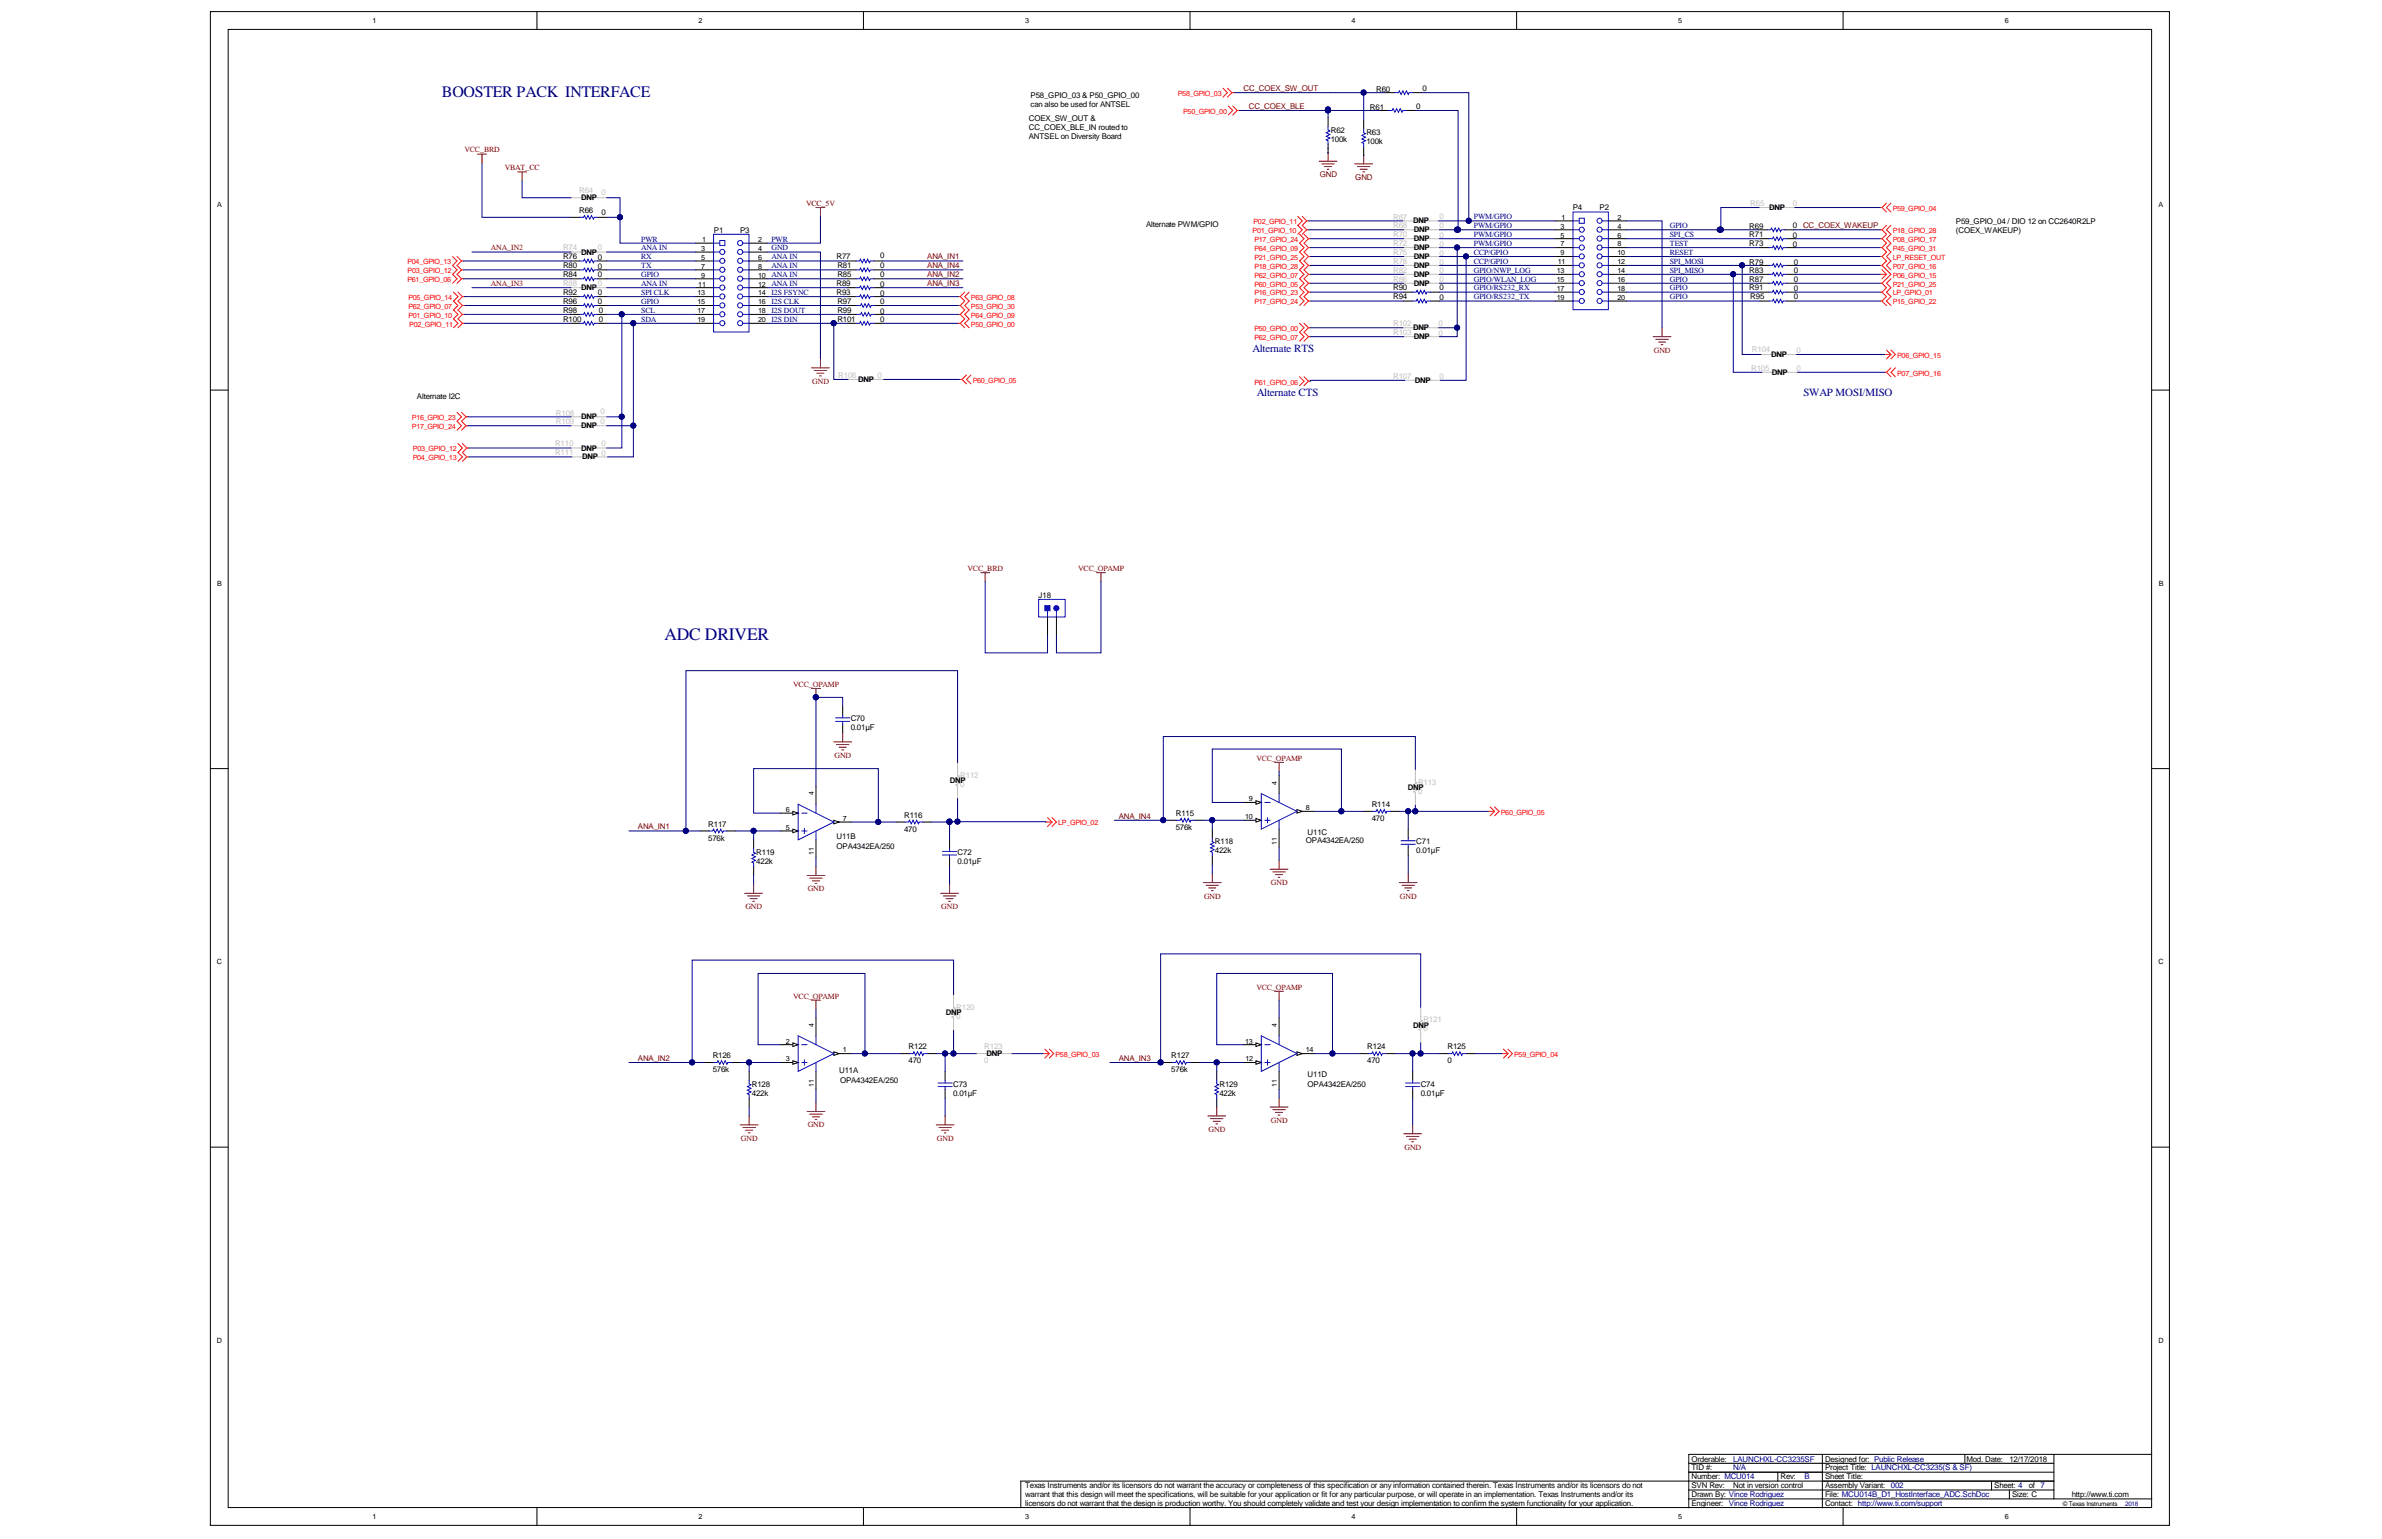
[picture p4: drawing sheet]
<svg xmlns="http://www.w3.org/2000/svg" width="432mm" height="279mm" viewBox="0 0 432 279" stroke-linecap="round" stroke-linejoin="round" font-family="sans-serif">
<defs><g id="words">
<text font-size="3.2" fill="#000080" x="120.5" y="116">ADC DRIVER</text>
<text font-size="2.9" fill="#000080" x="80.1" y="17.6">BOOSTER PACK INTERFACE</text>
<g font-size="2" fill="#000080">
<text x="227" y="63.8">Alternate RTS</text>
<text x="227.8" y="71.9">Alternate CTS</text>
<text x="326.9" y="71.9">SWAP MOSI/MISO</text>
</g>
<g font-size="1.4">
<text x="186.8" y="17.8">P58_GPIO_03 &amp; P50_GPIO_00</text>
<text x="249.5" y="16.6">R60</text>
<text x="257.9" y="16.5">0</text>
<text x="186.5" y="22">COEX_SW_OUT &amp;</text>
<text x="186.5" y="23.6">CC_COEX_BLE_IN routed to</text>
<text x="186.8" y="19.4">can also be used for ANTSEL</text>
<text x="248.3" y="19.9">R61</text>
<text x="256.7" y="19.7">0</text>
<text x="186.5" y="25.2">ANTSEL on Diversity Board</text>
<text x="241.2" y="25.7">100k</text>
<text x="241.2" y="24.1">R62</text>
<text x="247.7" y="26.2">100k</text>
<text x="247.7" y="24.6">R63</text>
<text x="105" y="38.6">R66</text>
<text x="105.4" y="36.3">DNP</text>
<text x="109" y="38.9">0</text>
<text x="207.8" y="41.2">Alternate PWM/GPIO</text>
<text x="256.1" y="40.5">DNP</text>
<text x="285.1" y="38.1">P4</text>
<text x="290" y="38.1">P2</text>
<text x="317.1" y="41.5">R69</text>
<text x="320.7" y="38.1">DNP</text>
<text x="325" y="41.4">0</text>
<text x="354.6" y="40.5">P59_GPIO_04 / DIO 12 on CC2640R2LP</text>
<text x="102.1" y="47">R76</text>
<text x="105.4" y="46.2">DNP</text>
<text x="108.4" y="47.2">0</text>
<text x="129.4" y="42.2">P1</text>
<text x="134.1" y="42.2">P3</text>
<text x="151.6" y="47">R77</text>
<text x="159.5" y="46.8">0</text>
<text x="256.3" y="43.7">DNP</text>
<text x="256.3" y="45.4">DNP</text>
<text x="256.3" y="47">DNP</text>
<text x="256.3" y="42.1">DNP</text>
<text x="317.1" y="43">R71</text>
<text x="317.1" y="44.6">R73</text>
<text x="317.1" y="48">R79</text>
<text x="325" y="43.1">0</text>
<text x="325" y="44.7">0</text>
<text x="325.2" y="48">0</text>
<text x="354.6" y="42.2">(COEX_WAKEUP)</text>
<text x="102.1" y="48.6">R80</text>
<text x="102.1" y="50.2">R84</text>
<text x="102.1" y="53.5">R92</text>
<text x="105.4" y="52.6">DNP</text>
<text x="108.4" y="48.8">0</text>
<text x="108.4" y="50.2">0</text>
<text x="108.4" y="53.5">0</text>
<text x="151.6" y="53.5">R93</text>
<text x="151.6" y="51.8">R89</text>
<text x="151.8" y="48.6">R81</text>
<text x="151.8" y="50.2">R85</text>
<text x="159.5" y="53.6">0</text>
<text x="159.5" y="48.6">0</text>
<text x="159.5" y="50.2">0</text>
<text x="159.5" y="52">0</text>
<text x="252.5" y="52.7">R90</text>
<text x="256.3" y="50.2">DNP</text>
<text x="256.3" y="51.8">DNP</text>
<text x="256.3" y="48.6">DNP</text>
<text x="260.9" y="52.7">0</text>
<text x="317.1" y="49.4">R83</text>
<text x="317.1" y="51">R87</text>
<text x="317.1" y="52.7">R91</text>
<text x="325.2" y="49.4">0</text>
<text x="325.2" y="51.2">0</text>
<text x="325.2" y="52.8">0</text>
<text x="102.1" y="55.1">R96</text>
<text x="102.1" y="56.7">R98</text>
<text x="102.1" y="58.3">R100</text>
<text x="108.4" y="55.1">0</text>
<text x="108.5" y="56.7">0</text>
<text x="108.5" y="58.3">0</text>
<text x="151.8" y="55.1">R97</text>
<text x="151.8" y="56.7">R99</text>
<text x="151.8" y="58.3">R101</text>
<text x="159.5" y="55.1">0</text>
<text x="159.5" y="56.9">0</text>
<text x="159.5" y="58.5">0</text>
<text x="252.5" y="54.3">R94</text>
<text x="256.1" y="59.9">DNP</text>
<text x="260.9" y="54.4">0</text>
<text x="317.3" y="54.3">R95</text>
<text x="325.2" y="54.3">0</text>
<text x="256.3" y="61.5">DNP</text>
<text x="321.1" y="64.7">DNP</text>
<text x="155.6" y="69.3">DNP</text>
<text x="256.5" y="69.4">DNP</text>
<text x="321.2" y="68">DNP</text>
<text x="75.6" y="72.4">Alternate I2C</text>
<text x="105.4" y="76">DNP</text>
<text x="105.4" y="77.7">DNP</text>
<text x="105.4" y="81.7">DNP</text>
<text x="105.5" y="83.3">DNP</text>
<text x="188.3" y="108.4">J18</text>
<text x="154.2" y="130.8">C70</text>
<text x="154.2" y="132.4">0.01µF</text>
<text x="172.2" y="142">DNP</text>
<text x="255.2" y="143.2">DNP</text>
<text x="128.4" y="149.9">R117</text>
<text x="163.9" y="148.3">R116</text>
<text x="213.1" y="147.9">R115</text>
<text x="248.7" y="148.9">470</text>
<text x="248.7" y="146.3">R114</text>
<text x="128.4" y="152.5">576k</text>
<text x="137.1" y="155">R119</text>
<text x="151.6" y="153.9">OPA4342EA/250</text>
<text x="151.6" y="152.1">U11B</text>
<text x="163.9" y="150.8">470</text>
<text x="173.6" y="155">C72</text>
<text x="213.1" y="150.5">576k</text>
<text x="220.2" y="154.7">422k</text>
<text x="220.2" y="153.1">R118</text>
<text x="236.7" y="152.8">OPA4342EA/250</text>
<text x="237" y="151.3">U11C</text>
<text x="256.7" y="154.7">0.01µF</text>
<text x="256.7" y="153.1">C71</text>
<text x="137.1" y="156.7">422k</text>
<text x="173.6" y="156.7">0.01µF</text>
<text x="171.5" y="184.1">DNP</text>
<text x="129.2" y="191.9">R126</text>
<text x="164.7" y="190.2">R122</text>
<text x="178.8" y="191.5">DNP</text>
<text x="212.3" y="191.9">R127</text>
<text x="247.9" y="190.2">R124</text>
<text x="256.1" y="186.3">DNP</text>
<text x="262.4" y="190.2">R125</text>
<text x="129.2" y="194.4">576k</text>
<text x="136.3" y="197">R128</text>
<text x="152.1" y="194.6">U11A</text>
<text x="152.3" y="196.4">OPA4342EA/250</text>
<text x="164.7" y="192.8">470</text>
<text x="172.8" y="197">C73</text>
<text x="212.3" y="194.4">576k</text>
<text x="221.1" y="197">R129</text>
<text x="237" y="197">OPA4342EA/250</text>
<text x="237" y="195.2">U11D</text>
<text x="247.9" y="192.8">470</text>
<text x="257.5" y="197">C74</text>
<text x="262.4" y="192.8">0</text>
<text x="136.3" y="198.6">422k</text>
<text x="172.8" y="198.6">0.01µF</text>
<text x="221.1" y="198.6">422k</text>
<text x="257.5" y="198.6">0.01µF</text>
<text x="185.9" y="269.8">Texas Instruments and/or its licensors do not warrant the accuracy or completeness of this specification or any information contained therein. Texas Instruments and/or its licensors do not</text>
<text x="306.6" y="269.8">SVN Rev:</text>
<text x="306.6" y="268.2">Number: MCU014</text>
<text x="306.6" y="266.6">TID #:</text>
<text x="306.6" y="265">Orderable:</text>
<text x="314.2" y="269.8">Not in version control</text>
<text x="322.8" y="268.2">Rev:</text>
<text x="330.8" y="268.2">Sheet Title:</text>
<text x="330.8" y="266.6">Project Title: LAUNCHXL-CC3235(S &amp; SF)</text>
<text x="330.8" y="265">Designed for: Public Release</text>
<text x="330.8" y="269.8">Assembly Variant: 002</text>
<text x="356.5" y="265">Mod. Date:</text>
<text x="361.5" y="269.8">Sheet: 4</text>
<text x="364.3" y="265">12/17/2018</text>
<text x="367.8" y="269.8">of 7</text>
<text x="185.9" y="271.5">warrant that this design will meet the specifications, will be suitable for your application or fit for any particular purpose, or will operate in an implementation. Texas Instruments and/or its</text>
<text x="185.9" y="273.1">licensors do not warrant that the design is production worthy. You should completely validate and test your design implementation to confirm the system functionality for your application.</text>
<text x="306.6" y="271.5">Drawn By: Vince Rodriguez</text>
<text x="306.6" y="273.1">Engineer: Vince Rodriguez</text>
<text x="330.8" y="271.5">File: MCU014B_D1_HostInterface_ADC.SchDoc</text>
<text x="330.8" y="273.1">Contact: http://www.ti.com/support</text>
<text x="364.7" y="271.5">Size: C</text>
<text x="375.6" y="271.5">http://www.ti.com</text>
</g>
<g font-size="1.4" fill="#800000">
<text x="225.4" y="16.5">CC_COEX_SW_OUT</text>
<text x="226.4" y="19.7">CC_COEX_BLE</text>
<text x="84.2" y="27.6">VCC_BRD</text>
<text x="91.5" y="30.9">VBAT_CC</text>
<text x="239.2" y="32.1">GND</text>
<text x="245.7" y="32.6">GND</text>
<text x="146.1" y="37.3">VCC_5V</text>
<text x="326.8" y="41.4">CC_COEX_WAKEUP</text>
<text x="89" y="45.4">ANA_IN2</text>
<text x="168.1" y="47">ANA_IN1</text>
<text x="89" y="51.9">ANA_IN3</text>
<text x="168.1" y="48.6">ANA_IN4</text>
<text x="168.1" y="50.2">ANA_IN2</text>
<text x="168.1" y="51.8">ANA_IN3</text>
<text x="299.8" y="63.9">GND</text>
<text x="147.2" y="69.6">GND</text>
<text x="175.4" y="103.5">VCC_BRD</text>
<text x="195.5" y="103.5">VCC_OPAMP</text>
<text x="143.8" y="124.5">VCC_OPAMP</text>
<text x="151.3" y="137.4">GND</text>
<text x="227.8" y="137.9">VCC_OPAMP</text>
<text x="202.8" y="148.4">ANA_IN4</text>
<text x="115.6" y="150.4">ANA_IN1</text>
<text x="146.4" y="161.6">GND</text>
<text x="230.4" y="160.5">GND</text>
<text x="135.1" y="164.9">GND</text>
<text x="170.6" y="164.9">GND</text>
<text x="218.3" y="162.9">GND</text>
<text x="253.8" y="162.9">GND</text>
<text x="227.8" y="179.4">VCC_OPAMP</text>
<text x="143.8" y="181">VCC_OPAMP</text>
<text x="115.6" y="192.3">ANA_IN2</text>
<text x="202.8" y="192.3">ANA_IN3</text>
<text x="230.4" y="203.6">GND</text>
<text x="134.3" y="206.8">GND</text>
<text x="146.4" y="204.4">GND</text>
<text x="169.8" y="206.8">GND</text>
<text x="219.1" y="205.2">GND</text>
<text x="254.6" y="208.5">GND</text>
</g>
<g font-size="1.4" fill="#c0bebc">
<text x="105" y="35.1">R64</text>
<text x="109" y="35.4">0</text>
<text x="252.5" y="39.9">R67</text>
<text x="252.5" y="41.4">R68</text>
<text x="260.9" y="39.7">0</text>
<text x="260.9" y="41.4">0</text>
<text x="317.3" y="37.3">R65</text>
<text x="325" y="37.3">0</text>
<text x="102.1" y="45.4">R74</text>
<text x="108.4" y="45.4">0</text>
<text x="252.5" y="43">R70</text>
<text x="252.5" y="44.6">R72</text>
<text x="252.5" y="47.8">R78</text>
<text x="252.5" y="46.2">R75</text>
<text x="260.9" y="43.1">0</text>
<text x="260.9" y="44.7">0</text>
<text x="260.9" y="48">0</text>
<text x="260.9" y="46.4">0</text>
<text x="102.1" y="51.8">R88</text>
<text x="108.4" y="51.8">0</text>
<text x="252.5" y="49.4">R82</text>
<text x="252.5" y="51.2">R86</text>
<text x="260.9" y="49.6">0</text>
<text x="260.9" y="51.2">0</text>
<text x="252.5" y="59.1">R102</text>
<text x="260.8" y="59.1">0</text>
<text x="252.5" y="60.7">R103</text>
<text x="260.8" y="60.9">0</text>
<text x="317.6" y="63.8">R104</text>
<text x="325.7" y="64">0</text>
<text x="152" y="68.5">R106</text>
<text x="159.1" y="68.5">0</text>
<text x="252.5" y="68.6">R107</text>
<text x="260.9" y="68.8">0</text>
<text x="317.4" y="67.2">R105</text>
<text x="325.7" y="67.2">0</text>
<text x="100.8" y="75.4">R108</text>
<text x="100.8" y="76.9">R109</text>
<text x="108.8" y="75.1">0</text>
<text x="108.8" y="76.9">0</text>
<text x="100.6" y="82.5">R111</text>
<text x="100.6" y="80.9">R110</text>
<text x="109" y="82.7">0</text>
<text x="109" y="80.9">0</text>
<text x="174.1" y="142.7">0</text>
<text x="174.1" y="141.1">R112</text>
<text x="257.1" y="143.9">0</text>
<text x="257.1" y="142.3">R113</text>
<text x="173.3" y="184.7">0</text>
<text x="173.3" y="183.1">R120</text>
<text x="258" y="185.4">R121</text>
<text x="178.4" y="190.2">R123</text>
<text x="258" y="187">0</text>
<text x="178.4" y="192.8">0</text>
</g>
<g font-size="1.4" fill="#000080">
<text x="267.2" y="39.8">PWM/GPIO</text>
<text x="267.2" y="41.4">PWM/GPIO</text>
<text x="302.7" y="41.4">GPIO</text>
<text x="116.2" y="43.8">PWR</text>
<text x="116.2" y="45.4">ANA IN</text>
<text x="116.2" y="47">RX</text>
<text x="139.8" y="43.8">PWR</text>
<text x="139.8" y="47">ANA IN</text>
<text x="139.8" y="45.4">GND</text>
<text x="267.2" y="46.2">CCP/GPIO</text>
<text x="267.2" y="47.8">CCP/GPIO</text>
<text x="267.2" y="43">PWM/GPIO</text>
<text x="267.2" y="44.6">PWM/GPIO</text>
<text x="302.7" y="43">SPI_CS</text>
<text x="302.7" y="44.6">TEST</text>
<text x="302.7" y="46.2">RESET</text>
<text x="302.7" y="47.8">SPI_MOSI</text>
<text x="116.2" y="48.6">TX</text>
<text x="116.2" y="50.2">GPIO</text>
<text x="116.2" y="51.9">ANA IN</text>
<text x="116.2" y="53.5">SPI CLK</text>
<text x="139.8" y="53.5">I2S FSYNC</text>
<text x="139.8" y="48.6">ANA IN</text>
<text x="139.8" y="50.2">ANA IN</text>
<text x="139.8" y="51.9">ANA IN</text>
<text x="267.2" y="49.4">GPIO/NWP_LOG</text>
<text x="267.2" y="51.1">GPIO/WLAN_LOG</text>
<text x="267.2" y="52.7">GPIO/RS232_RX</text>
<text x="302.7" y="49.4">SPI_MISO</text>
<text x="302.7" y="51.1">GPIO</text>
<text x="302.7" y="52.7">GPIO</text>
<text x="116.2" y="55.1">GPIO</text>
<text x="116.2" y="56.7">SCL</text>
<text x="116.2" y="58.3">SDA</text>
<text x="139.8" y="55.1">I2S CLK</text>
<text x="139.8" y="56.7">I2S DOUT</text>
<text x="139.8" y="58.3">I2S DIN</text>
<text x="267.2" y="54.3">GPIO/RS232_TX</text>
<text x="302.7" y="54.3">GPIO</text>
<text x="314.2" y="266.6">N/A</text>
<text x="314.2" y="265">LAUNCHXL-CC3235SF</text>
<text x="327.1" y="268.2">B</text>
</g>
<g font-size="1.3">
<text x="67.5" y="4.2">1</text>
<text x="126.6" y="4.2">2</text>
<text x="185.8" y="4.2">3</text>
<text x="245" y="4.2">4</text>
<text x="304.2" y="4.2">5</text>
<text x="363.4" y="4.2">6</text>
<text x="39.3" y="37.6">A</text>
<text x="282.9" y="41.5">3</text>
<text x="283.1" y="39.8">1</text>
<text x="293.2" y="41.5">4</text>
<text x="293.2" y="39.8">2</text>
<text x="391.3" y="37.6">A</text>
<text x="127.1" y="45.5">3</text>
<text x="127.1" y="47.1">5</text>
<text x="127.3" y="43.9">1</text>
<text x="137.4" y="47.1">6</text>
<text x="137.4" y="45.5">4</text>
<text x="137.4" y="43.9">2</text>
<text x="282.4" y="47.9">11</text>
<text x="282.9" y="43.1">5</text>
<text x="282.9" y="44.7">7</text>
<text x="282.9" y="46.3">9</text>
<text x="293.2" y="43.1">6</text>
<text x="293.2" y="46.3">10</text>
<text x="293.2" y="44.7">8</text>
<text x="293.2" y="47.9">12</text>
<text x="126.4" y="53.6">13</text>
<text x="126.6" y="52">11</text>
<text x="127.1" y="48.7">7</text>
<text x="127.1" y="50.3">9</text>
<text x="137.4" y="50.3">10</text>
<text x="137.4" y="48.7">8</text>
<text x="137.4" y="52">12</text>
<text x="137.4" y="53.6">14</text>
<text x="282.2" y="49.5">13</text>
<text x="282.2" y="51.2">15</text>
<text x="282.2" y="52.8">17</text>
<text x="293.2" y="49.5">14</text>
<text x="293.2" y="51.2">16</text>
<text x="293.2" y="52.8">18</text>
<text x="126.4" y="55.2">15</text>
<text x="126.4" y="56.8">17</text>
<text x="126.4" y="58.4">19</text>
<text x="137.4" y="55.2">16</text>
<text x="137.4" y="56.8">18</text>
<text x="137.4" y="58.4">20</text>
<text x="282.2" y="54.4">19</text>
<text x="293.2" y="54.4">20</text>
<text x="39.4" y="106.2">B</text>
<text x="391.3" y="106.2">B</text>
<text x="142.4" y="147.2">6</text>
<text x="152.8" y="148.8">7</text>
<text x="225.7" y="148.5">10</text>
<text x="226.4" y="145.3">9</text>
<text x="236.7" y="146.9">8</text>
<text x="142.4" y="150.5">5</text>
<text x="39.3" y="174.9">C</text>
<text x="391.3" y="174.9">C</text>
<text x="142.5" y="189.2">2</text>
<text x="152.8" y="190.8">1</text>
<text x="225.7" y="189.2">13</text>
<text x="236.7" y="190.8">14</text>
<text x="142.4" y="192.4">3</text>
<text x="225.7" y="192.4">12</text>
<text x="39.3" y="243.5">D</text>
<text x="391.3" y="243.5">D</text>
<text x="67.5" y="275.5">1</text>
<text x="126.6" y="275.5">2</text>
<text x="185.8" y="275.5">3</text>
<text x="245" y="275.5">4</text>
<text x="304.2" y="275.5">5</text>
<text x="363.4" y="275.5">6</text>
</g>
<g font-size="1.3" fill="#f00">
<text x="213.5" y="17.4">P58_GPIO_03</text>
<text x="214.5" y="20.6">P50_GPIO_00</text>
<text x="227.2" y="40.7">P02_GPIO_11</text>
<text x="343.1" y="38.2">P59_GPIO_04</text>
<text x="73.9" y="47.9">P04_GPIO_13</text>
<text x="227.1" y="42.3">P01_GPIO_10</text>
<text x="227.4" y="43.9">P17_GPIO_24</text>
<text x="227.4" y="45.5">P64_GPIO_09</text>
<text x="227.4" y="47.1">P21_GPIO_25</text>
<text x="343.1" y="47.1">LP_RESET_OUT</text>
<text x="343.1" y="43.9">P08_GPIO_17</text>
<text x="343.1" y="45.5">P45_GPIO_31</text>
<text x="343.1" y="42.3">P18_GPIO_28</text>
<text x="73.9" y="51.2">P61_GPIO_06</text>
<text x="73.9" y="49.5">P03_GPIO_12</text>
<text x="227.4" y="48.7">P18_GPIO_28</text>
<text x="227.4" y="50.3">P62_GPIO_07</text>
<text x="227.4" y="52">P60_GPIO_05</text>
<text x="227.4" y="53.6">P16_GPIO_23</text>
<text x="343.1" y="48.7">P07_GPIO_16</text>
<text x="343.1" y="50.3">P06_GPIO_15</text>
<text x="343.1" y="52">P21_GPIO_25</text>
<text x="343.1" y="53.6">LP_GPIO_01</text>
<text x="74" y="54.4">P05_GPIO_14</text>
<text x="74" y="57.6">P01_GPIO_10</text>
<text x="74" y="56">P62_GPIO_07</text>
<text x="74.2" y="59.2">P02_GPIO_11</text>
<text x="176" y="54.4">P63_GPIO_08</text>
<text x="176" y="56">P53_GPIO_30</text>
<text x="176" y="57.6">P64_GPIO_09</text>
<text x="176" y="59.2">P50_GPIO_00</text>
<text x="227.4" y="55.2">P17_GPIO_24</text>
<text x="343.1" y="55.2">P15_GPIO_22</text>
<text x="227.4" y="61.6">P62_GPIO_07</text>
<text x="227.4" y="60">P50_GPIO_00</text>
<text x="343.9" y="64.9">P06_GPIO_15</text>
<text x="176.3" y="69.4">P60_GPIO_05</text>
<text x="227.4" y="69.7">P61_GPIO_06</text>
<text x="343.9" y="68.1">P07_GPIO_16</text>
<text x="74.7" y="76.2">P16_GPIO_23</text>
<text x="74.7" y="77.8">P17_GPIO_24</text>
<text x="74.8" y="83.4">P04_GPIO_13</text>
<text x="74.9" y="81.8">P03_GPIO_12</text>
<text x="191.8" y="149.7">LP_GPIO_02</text>
<text x="272.1" y="147.7">P60_GPIO_05</text>
<text x="191.3" y="191.6">P58_GPIO_03</text>
<text x="274.5" y="191.6">P59_GPIO_04</text>
</g>
<g font-size="1.2">
<text x="231.5" y="142.3" transform="rotate(-90 231.5 142.3)">4</text>
<text x="147.5" y="144.2" transform="rotate(-90 147.5 144.2)">4</text>
<text x="147.5" y="155.1" transform="rotate(-90 147.5 155.1)">11</text>
<text x="231.5" y="153.1" transform="rotate(-90 231.5 153.1)">11</text>
<text x="147.5" y="186.2" transform="rotate(-90 147.5 186.2)">4</text>
<text x="231.5" y="186.2" transform="rotate(-90 231.5 186.2)">4</text>
<text x="147.5" y="197.1" transform="rotate(-90 147.5 197.1)">11</text>
<text x="231.5" y="197.1" transform="rotate(-90 231.5 197.1)">11</text>
</g>
<text font-size="1.1" x="373.9" y="273.1">© Texas Instruments</text>
<text font-size="1.1" fill="#000080" x="385.2" y="273.1">2018</text>
</g></defs>
<g fill="#fff" stroke="#000" stroke-width=".18">
<path d="M38.1 2.1h355.2v274.5h-355.2z"/>
<path d="M41.4 5.3h348.6v268h-348.6z"/>
</g>
<g fill="none" stroke="#000" stroke-width=".18">
<path d="M97.3 2.1v3.2M156.5 2.1v3.2M215.7 2.1v3.2M274.9 2.1v3.2M334.1 2.1v3.2M103.5 47.3h1.6M103.5 48.9h1.6M103.5 50.5h1.6M103.5 53.8h1.6M103.5 55.4h1.6M103.5 57h1.6M103.5 58.6h1.6"/>
<path d="M108.4 47.3h1.6M108.4 48.9h1.6M108.4 50.5h1.6M108.4 53.8h1.6M108.4 55.4h1.6M108.4 57h1.6M108.4 58.6h1.6M153.6 47.3h1.6M153.6 48.9h1.6M153.6 50.5h1.6M153.6 53.8h1.6M153.6 52.2h1.6"/>
<path d="M153.7 55.4h1.6M153.7 57h1.6M158.4 47.3h1.6M158.4 48.9h1.6M158.4 50.5h1.6M158.4 53.8h1.6M158.4 52.2h1.6M158.6 55.4h1.6M158.6 57h1.6M254.5 53h1.6M254.5 54.6h1.6M259.3 53h1.6"/>
<path d="M259.3 54.6h1.6M319 43.3h1.7M319 44.9h1.7M319 48.1h1.7M319 49.7h1.7M319 51.4h1.7M319 53h1.7M319 54.6h1.7M323.9 43.3h1.6M323.9 44.9h1.6M323.9 48.1h1.6M323.9 49.7h1.6"/>
<path d="M323.9 51.4h1.6M323.9 53h1.6M323.9 54.6h1.6M38.1 70.7h3.3M390.1 70.7h3.2M38.1 139.4h3.3M390.1 139.4h3.2M162.4 149.1h1.7M167.3 149.1h1.6M172.1 152.3v1.6M172.1 155.5v1.6M247.2 147.1h1.6"/>
<path d="M252 147.1h1.7M255.3 150.3v1.7M255.3 153.6v1.6M151.1 191h3.3M163.3 191h1.6M168.1 191h1.6M171.3 194.3v1.6M171.3 197.5v1.6M246.4 191h1.6M251.2 191h1.7M256.1 194.3v1.6M256.1 197.5v1.6"/>
<path d="M38.1 208h3.3M390.1 208h3.2M97.3 273.4v3.2M156.5 273.4v3.2M215.7 273.4v3.2M274.9 273.4v3.2M306.1 271.8h84M306.1 270.2h66.2M306.1 266.9h66.2M306.1 265.3h66.2M322.3 266.9v1.6M330.3 263.7h-24.2v9.7"/>
<path d="M334.1 273.4v3.2M356.2 263.7v1.6M361 268.5v1.7M364.3 270.2v1.6M372.3 268.5h-187.3v4.9M372.3 263.7v8.1M390.1 263.7h-59.8v9.7"/>
</g>
<g fill="none" stroke="#800000" stroke-width=".18">
<path d="M86.6 27.9h1.6M87.4 27.9v1.7M147.9 37.6h1.6M148.7 37.6v1.6M301.3 59.4v1.6M147.1 66.7h3.2M147.6 67.2h2.3M148.1 67.7h1.3M148.6 68.2h.3M148.7 65.1v1.6M299.7 61h3.2M300.2 61.5h2.2"/>
<path d="M300.6 62h1.3M301.1 62.5h.4M147.1 124.8h1.6M147.9 124.8v1.6M151.1 134.5h3.3M151.6 135h2.3M152.1 135.5h1.3M152.6 136h.3M152.8 132.9v1.6M231.1 138.2h1.6M231.9 138.2v1.6M146.3 158.7h3.2"/>
<path d="M146.8 159.2h2.2M147.3 159.7h1.3M147.9 157.1v1.6M219.8 158.4v1.6M230.3 157.6h3.2M230.7 158.1h2.3M231.2 158.6h1.3M231.7 159.1h.3M231.9 156v1.6M255.3 158.4v1.6M135 162h3.2M135.5 162.5h2.2"/>
<path d="M136 162.9h1.3M136.5 163.4h.3M136.6 160.4v1.6M147.8 160.2h.3M170.5 162h3.2M171 162.5h2.3M171.5 162.9h1.3M172 163.4h.3M172.1 160.4v1.6M218.1 160h3.3M218.6 160.5h2.3M219.1 161h1.3"/>
<path d="M219.6 161.5h.3M231.1 179.7h1.6M231.9 179.7v1.6M253.7 160h3.2M254.1 160.5h2.3M254.6 161h1.3M255.1 161.5h.3M147.1 181.3h1.6M147.9 181.3v1.7M147.9 199.9v1.6M231.9 199.1v1.6M134.2 204h3.2"/>
<path d="M134.7 204.4h2.2M135.2 204.9h1.3M135.6 205.4h.4M135.8 202.3v1.7M146.3 201.5h3.2M146.8 202h2.2M147.3 202.5h1.3M147.8 203h.3M169.7 204h3.2M170.2 204.4h2.3M170.7 204.9h1.3M171.2 205.4h.3"/>
<path d="M171.3 202.3v1.7M219 202.3h3.2M219.4 202.8h2.3M219.9 203.3h1.3M220.4 203.8h.3M220.6 200.7v1.6M230.3 200.7h3.2M230.7 201.2h2.3M231.2 201.7h1.3M231.7 202.2h.3M254.5 205.6h3.2M255 206.1h2.2"/>
<path d="M255.4 206.5h1.3M255.9 207h.3M256.1 204v1.6"/>
</g>
<g fill="none" stroke="#00f" stroke-width=".18">
<path d="M105.1 47.3h.7l.1-.3 .4 .6 .3-.6 .3 .6 .3-.6 .4 .6 .1-.3h.7M105.1 48.9h.7l.1-.3 .4 .7 .3-.7 .3 .7 .3-.7 .4 .7 .1-.4h.7M105.1 50.5h.7l.1-.3 .4 .7 .3-.7 .3 .7 .3-.7 .4 .7 .1-.4h.7M105.1 53.8h.7l.1-.3 .4 .6 .3-.6 .3 .6 .3-.6 .4 .6 .1-.3h.7M105.1 55.4h.7l.1-.3 .4 .6 .3-.6 .3 .6 .3-.6 .4 .6 .1-.3h.7M105.1 57h.7l.1-.3 .4 .6 .3-.6 .3 .6 .3-.6 .4 .6 .1-.3h.7M105.1 58.6h.7l.1-.3 .4 .6 .3-.6 .3 .6 .3-.6 .4 .6 .1-.3h.7M155.2 53.8h.6l.2-.3 .3 .6 .3-.6 .4 .6 .3-.6 .3 .6 .2-.3h.6M155.2 47.3h.6l.2-.3 .3 .6 .3-.6 .4 .6 .3-.6 .3 .6 .2-.3h.6M155.2 48.9h.6l.2-.3 .3 .7 .3-.7 .4 .7 .3-.7 .3 .7 .2-.4h.6M155.2 50.5h.6l.2-.3 .3 .7 .3-.7 .4 .7 .3-.7 .3 .7 .2-.4h.6M155.2 52.2h.6l.2-.4 .3 .7 .3-.7 .4 .7 .3-.7 .3 .7 .2-.3h.6"/>
<path d="M155.3 55.4h.7l.2-.3 .3 .6 .3-.6 .3 .6 .3-.6 .4 .6 .1-.3h.7M155.3 57h.7l.2-.3 .3 .6 .3-.6 .3 .6 .3-.6 .4 .6 .1-.3h.7M256.1 53h.6l.2-.4 .3 .7 .3-.7 .4 .7 .3-.7 .3 .7 .2-.3h.6M256.1 54.6h.6l.2-.3 .3 .6 .3-.6 .4 .6 .3-.6 .3 .6 .2-.3h.6M320.7 43.3h.6l.2-.3 .3 .6 .3-.6 .3 .6 .4-.6 .3 .6 .1-.3h.7M320.7 44.9h.6l.2-.3 .3 .6 .3-.6 .3 .6 .4-.6 .3 .6 .1-.3h.7M320.7 48.1h.6l.2-.3 .3 .6 .3-.6 .3 .6 .4-.6 .3 .6 .1-.3h.7M320.7 49.7h.6l.2-.3 .3 .7 .3-.7 .3 .7 .4-.7 .3 .7 .1-.4h.7M320.7 51.4h.6l.2-.4 .3 .7 .3-.7 .3 .7 .4-.7 .3 .7 .1-.3h.7M320.7 53h.6l.2-.4 .3 .7 .3-.7 .3 .7 .4-.7 .3 .7 .1-.3h.7M320.7 54.6h.6l.2-.3 .3 .6 .3-.6 .3 .6 .4-.6 .3 .6 .1-.3h.7M164.1 149.1h.6l.2-.4 .3 .7 .3-.7 .3 .7 .4-.7 .3 .7 .1-.3h.7"/>
<path d="M170.8 154.4h2.6M170.8 155h2.6M172.1 153.9v.5M172.1 155v.5M248.8 147.1h.7l.1-.3 .4 .6 .3-.6 .3 .6 .3-.6 .3 .6 .2-.3h.6M254 152.4h2.6M254 153.1h2.6M255.3 152v.4M255.3 153.1v.5M164.9 191h.6l.2-.3 .3 .7 .3-.7 .3 .7 .4-.7 .3 .7 .2-.4h.6M170 196.4h2.6M170 197h2.6"/>
<path d="M171.3 195.9v.5M171.3 197v.5M248 191h.7l.1-.3 .3 .7 .4-.7 .3 .7 .3-.7 .3 .7 .2-.4h.6M254.8 196.4h2.6M254.8 197h2.6M256.1 195.9v.5M256.1 197v.5"/>
</g>
<g fill="none" stroke="#c0bebc" stroke-width=".18">
<path d="M103.5 45.7h2.3l.1-.3 .4 .6 .3-.6 .3 .6 .3-.6 .4 .6 .1-.3h2.3M103.5 52.2h2.3l.1-.4 .4 .7 .3-.7 .3 .7 .3-.7 .4 .7 .1-.3h2.3M254.3 59.4h2.3l.1-.3 .4 .7 .3-.7 .3 .7 .3-.7 .3 .7 .2-.4h2.3M254.5 43.3h2.2l.2-.3 .3 .6 .3-.6 .4 .6 .3-.6 .3 .6 .2-.3h2.2M254.5 44.9h2.2l.2-.3 .3 .6 .3-.6 .4 .6 .3-.6 .3 .6 .2-.3h2.2M254.5 49.7h2.2l.2-.3 .3 .7 .3-.7 .4 .7 .3-.7 .3 .7 .2-.4h2.2M254.5 51.4h2.2l.2-.4 .3 .7 .3-.7 .4 .7 .3-.7 .3 .7 .2-.3h2.2M254.5 48.1h2.2l.2-.3 .3 .6 .3-.6 .4 .6 .3-.6 .3 .6 .2-.3h2.2M254.5 46.5h2.2l.2-.3 .3 .6 .3-.6 .4 .6 .3-.6 .3 .6 .2-.3h2.2M254.5 61h2.2l.2-.3 .3 .7 .3-.7 .4 .7 .3-.7 .3 .7 .2-.4h2.2M254.6 69h2.3l.2-.4 .3 .7 .3-.7 .3 .7 .3-.7 .4 .7 .1-.3h2.3M319.2 64.3h2.3l.1-.3 .4 .6 .3-.6 .3 .6 .3-.6 .3 .6 .2-.3h2.3"/>
<path d="M319.4 67.5h2.2l.2-.3 .3 .6 .3-.6 .4 .6 .3-.6 .3 .6 .2-.3h2.2"/>
</g>
<circle cx="147.9" cy="126.4" r=".46" fill="#000080" stroke="#000080" stroke-width=".18"/>
<path d="M151.1 190.7l1 .3-1 .4z" fill="#fff"/>
<path d="M141.5 189.4h3.2M151.1 190.7l1 .3-1 .4z" fill="none" stroke="#000" stroke-width=".18"/>
<path d="M143.7 189.1l1 .3-1 .3z" fill="#fff"/>
<path d="M141.5 192.7h3.2M143.7 189.1l1 .3-1 .3z" fill="none" stroke="#000" stroke-width=".18"/>
<path d="M143.7 192.3l1 .4-1 .3z" fill="#fff"/>
<path d="M141.5 150.7h3.2M143.7 192.3l1 .4-1 .3zM147.9 184.6v3.2M147.9 194.3v3.2" fill="none" stroke="#000" stroke-width=".18"/>
<path d="M144.7 187.8l6.4 3.2-6.4 3.3zM145.3 189.4h1M145.3 192.7h1M145.8 192.2v.9M147.9 187.8v1.6M147.9 192.7v1.6" fill="none" stroke="#00f" stroke-width=".18"/>
<path d="M143.7 150.3l1 .4-1 .3z" fill="#fff"/>
<path d="M141.5 147.4h3.2M143.7 150.3l1 .4-1 .3z" fill="none" stroke="#000" stroke-width=".18"/>
<path d="M143.7 147.1l1 .3-1 .4z" fill="#fff"/>
<path d="M143.7 147.1l1 .3-1 .4zM151.1 149.1h3.3" fill="none" stroke="#000" stroke-width=".18"/>
<path d="M151.1 148.7l1 .4-1 .3z" fill="#fff"/>
<path d="M147.9 142.6v3.2M147.9 152.3v3.2M151.1 148.7l1 .4-1 .3zM235.1 147.1h3.2" fill="none" stroke="#000" stroke-width=".18"/>
<path d="M144.7 145.8l6.4 3.3-6.4 3.2zM145.3 147.4h1M145.3 150.7h1M145.8 150.2v1M147.9 145.8v1.6M147.9 150.7v1.6" fill="none" stroke="#00f" stroke-width=".18"/>
<path d="M235.1 146.8l1 .3-1 .3z" fill="#fff"/>
<path d="M225.4 145.5h3.2M235.1 146.8l1 .3-1 .3z" fill="none" stroke="#000" stroke-width=".18"/>
<path d="M227.7 145.2l.9 .3-.9 .3z" fill="#fff"/>
<path d="M225.4 148.7h3.2M227.7 145.2l.9 .3-.9 .3z" fill="none" stroke="#000" stroke-width=".18"/>
<path d="M227.7 148.4l.9 .3-.9 .4z" fill="#fff"/>
<path d="M227.7 148.4l.9 .3-.9 .4zM231.9 140.7v3.2M231.9 150.3v3.3M225.4 192.7h3.2" fill="none" stroke="#000" stroke-width=".18"/>
<path d="M228.6 143.9l6.5 3.2-6.5 3.2zM229.3 145.5h1M229.3 148.7h1M229.8 148.2v1M231.9 143.9v1.6M231.9 148.7v1.6" fill="none" stroke="#00f" stroke-width=".18"/>
<path d="M227.7 192.3l.9 .4-.9 .3z" fill="#fff"/>
<path d="M225.4 189.4h3.2M227.7 192.3l.9 .4-.9 .3z" fill="none" stroke="#000" stroke-width=".18"/>
<path d="M227.7 189.1l.9 .3-.9 .3z" fill="#fff"/>
<path d="M227.7 189.1l.9 .3-.9 .3zM235.1 191h3.2" fill="none" stroke="#000" stroke-width=".18"/>
<path d="M235.1 190.7l1 .3-1 .4z" fill="#fff"/>
<g fill="none" stroke="#000" stroke-width=".18">
<path d="M103.5 39.4h1.6M108.4 39.4h1.6M152.8 128.1v1.6M152.8 131.3v1.6M126.9 150.7h1.6M131.8 150.7h1.6M136.6 152.3v1.6M136.6 157.1v1.6M211.7 148.7h1.6M216.5 148.7h1.6M219.8 150.3v1.7M219.8 155.2v1.6"/>
<path d="M127.7 192.7h1.7M132.6 192.7h1.6M135.8 194.3v1.6M135.8 199.1v1.6M210.9 192.7h1.6M215.7 192.7h1.6M220.6 194.3v1.6M220.6 199.1v1.6M231.9 184.6v3.2M231.9 194.3v3.2M235.1 190.7l1 .3-1 .4z"/>
</g>
<g fill="none" stroke="#00f" stroke-width=".18">
<path d="M105.1 39.4h.7l.1-.3 .4 .6 .3-.6 .3 .6 .3-.6 .4 .6 .1-.3h.7M151.5 130.2h2.6M151.5 130.8h2.6M152.8 129.7v.5M152.8 130.8v.5M128.5 150.7h.7l.2-.4 .3 .7 .3-.7 .3 .7 .3-.7 .4 .7 .1-.3h.7M136.6 153.9v.6l.3 .2-.6 .3 .6 .4-.6 .3 .6 .3-.6 .3 .3 .2v.6M213.3 148.7h.6l.2-.3 .3 .7 .4-.7 .3 .7 .3-.7 .3 .7 .2-.4h.6M219.8 152v.6l.3 .2-.7 .3 .7 .3-.7 .3 .7 .4-.7 .3 .4 .1v.7M129.4 192.7h.6l.2-.4 .3 .7 .3-.7 .3 .7 .3-.7 .4 .7 .1-.3h.7M135.8 195.9v.6l.3 .2-.6 .3 .6 .3-.6 .4 .6 .3-.6 .3 .3 .2v.6M212.5 192.7h.6l.2-.4 .3 .7 .3-.7 .4 .7 .3-.7 .3 .7 .2-.3h.6"/>
<path d="M220.6 195.9v.6l.3 .2-.7 .3 .7 .3-.7 .4 .7 .3-.7 .3 .4 .2v.6M228.6 187.8l6.5 3.2-6.5 3.3zM229.3 189.4h1M229.3 192.7h1M229.8 192.2v.9M231.9 187.8v1.6M231.9 192.7v1.6"/>
</g>
<g fill="none" stroke="#f00" stroke-width=".18">
<path d="M82.2 53l.8 .8-.8 .8M83 53l.8 .8M83.8 53.8l-.8 .8M83.8 53.8h.3M173.7 53.8h.4M173.7 55.4h.4M173.7 57h.4M174.1 53.8l.8 .8-.8 .8M174.1 55.4l.8 .8-.8 .8M174.1 57l.8 .8M174.9 53l-.8 .8M175.7 53l-.8 .8 .8 .8-.8 .8 .8 .8-.8 .8 .8 .8"/>
<path d="M235.6 42.5l.8 .8-.8 .8 .8 .8-.8 .8 .8 .8-.8 .8 .8 .8-.8 .8 .8 .8-.8 .8 .8 .9-.8 .8 .8 .8-.8 .8 .8 .8-.8 .8M235.6 58.6l.8 .8-.8 .8 .8 .8-.8 .9M236.4 42.5l.8 .8M236.4 58.6l.8 .8M237.2 46.5h.3M237.2 48.1h.3M237.2 49.7h.3M237.2 51.4h.3M237.2 43.3h.3M237.2 44.9h.3M237.2 53h.3M237.2 43.3l-.8 .8 .8 .8"/>
<path d="M237.2 44.9l-.8 .8 .8 .8M237.2 46.5l-.8 .8 .8 .8M237.2 48.1l-.8 .8 .8 .8M237.2 49.7l-.8 .8 .8 .9M237.2 51.4l-.8 .8 .8 .8M237.2 53l-.8 .8 .8 .8M237.2 54.6l-.8 .8M237.2 54.6h.3M237.2 59.4l-.8 .8 .8 .8M237.2 59.4h.3M340.8 46.5h.4M340.8 48.1h.4"/>
<path d="M340.8 49.7h1.2M340.8 51.4h.4M340.8 43.3h.4M340.8 44.9h.4M340.8 53h.4M341.2 46.5l.8 .8-.8 .8M341.2 44.9l.8 .8-.8 .8M341.2 48.1l1.6 1.6-1.6 1.7M341.2 48.9l.8 .8M341.2 51.4l.8 .8-.8 .8M341.2 43.3l.8 .8-.8 .8M341.2 53l.8 .8"/>
<path d="M342 49.7l-.8 .8M342 42.5l-.8 .8M342.8 42.5l-.8 .8 .8 .8-.8 .8 .8 .8-.8 .8 .8 .8-.8 .8 .8 .8M342.8 50.5l-.8 .9 .8 .8-.8 .8 .8 .8M82.9 74.8l.8 .8-.8 .8 .8 .8-.8 .8M83.7 74.8l.8 .8M84.5 75.6l-.8 .8 .8 .8M84.5 75.6h.3M84.5 77.2l-.8 .8M84.5 77.2h.3M235.6 68.3l.8 .8-.8 .8M236.4 68.3l.8 .8"/>
<path d="M237.2 61l-.8 .9M237.2 61h.3M237.2 69.1l-.8 .8M237.2 69.1h.3M341.7 64.3h1.1M341.7 67.5h.3M342 63.5l.8 .8M342 67.5l.8 .8M342.8 64.3l-.8 .8M342.8 63.5l.8 .8-.8 .8M342.8 66.7l-.8 .8M343.6 66.7l-.8 .8 .8 .8"/>
<path d="M189.6 149.1h1.1M189.9 148.2l.8 .9M190.7 149.1l-.8 .8M190.7 148.2l.8 .9-.8 .8M269.8 147.1h1.1M270.1 146.3l.8 .8M270.9 147.1l-.8 .8M270.9 146.3l.8 .8-.8 .8M189.1 191h1.1M189.4 190.2l.8 .8M190.2 191l-.8 .8M190.2 190.2l.8 .8-.8 .8"/>
<path d="M272.2 191h1.2M272.6 190.2l.8 .8M273.4 191l-.8 .8M273.4 190.2l.8 .8-.8 .8"/>
</g>
<path d="M103.5 35.9h2.3l.1-.4 .4 .7 .3-.7 .3 .7 .3-.7 .4 .7 .1-.3h2.3M103.5 75.6h2.3l.1-.3 .4 .6 .3-.6 .3 .6 .3-.6 .4 .6 .1-.3h2.3M103.5 77.2h2.3l.1-.3 .4 .6 .3-.6 .3 .6 .3-.6 .4 .6 .1-.3h2.3M173.6 138.3v2.3l.3 .1-.6 .3 .6 .4-.6 .3 .6 .3-.6 .3 .3 .2v2.3M256.6 139.5v2.3l.3 .1-.7 .4 .7 .3-.7 .3 .7 .3-.7 .4 .4 .1v2.3M172.9 180.4v2.2l.3 .2-.7 .3 .7 .3-.7 .4 .7 .3-.7 .3 .4 .2v2.2M257.5 182.6v2.3l.4 .2-.7 .3 .7 .3-.7 .3 .7 .4-.7 .3 .3 .1v2.3" fill="none" stroke="#c0bebc" stroke-width=".18"/>
<path d="M93.8 31.2h1.6M94.6 31.2v1.6" fill="none" stroke="#800000" stroke-width=".18"/>
<path d="M188.3 108.7h4.8v3.2h-4.8z" fill="#fff" stroke="#00f" stroke-width=".18"/>
<path d="M129.4 42.5h6.4v17.7h-6.4zM134.7 45.7h1.1M155.2 58.6h.6l.2-.3 .3 .6 .3-.6 .4 .6 .3-.6 .3 .6 .2-.3h.6M320.3 41.7h.7l.1-.4 .4 .7 .3-.7 .3 .7 .3-.7 .4 .7 .1-.3h.7M189.9 110.8v1.1M191.5 110.8v1.1M262.5 191h.7l.2-.3 .3 .7 .3-.7 .3 .7 .3-.7 .4 .7 .1-.4h.7" fill="none" stroke="#00f" stroke-width=".18"/>
<g fill="#00f" stroke="#00f" stroke-width=".18">
<path d="M189.4 109.8h.9v.9h-.9z"/>
<circle cx="191.5" cy="110.3" r=".46"/>
</g>
<path d="M153.6 58.6h1.6M158.4 58.6h1.6M318.7 41.7h1.6M323.6 41.7h1.6M189.9 111.9v3.2M191.5 111.9v3.2M260.9 191h1.6M265.8 191h1.6" fill="none" stroke="#000" stroke-width=".18"/>
<path d="M177.8 103.8h1.6M178.6 103.8v1.7M198.8 103.8h1.6M199.6 103.8v1.7" fill="none" stroke="#800000" stroke-width=".18"/>
<g fill="none" stroke="#f00" stroke-width=".18">
<path d="M235.3 39.2l.8 .9-.8 .8 .8 .8-.8 .8M236.1 39.2l.8 .9M82 46.5l.9 .8-.9 .8 .9 .8-.9 .8M82.2 56.2l.8 .8-.8 .8 .8 .8-.8 .8M82.9 46.5l.8 .8M83 56.2l.8 .8M83.7 48.9l-.8 .8M83.7 47.3l-.8 .8 .8 .8M83.7 48.9h.3M83.7 47.3h.3M83.8 58.6l-.8 .8M83.8 57l-.8 .8 .8 .8"/>
<path d="M83.8 58.6h.3M83.8 57h.3M236.9 40.1l-.8 .8 .8 .8M236.9 40.1h.3M236.9 41.7l-.8 .8M236.9 41.7h.3M340.8 41.7h.4M340.8 54.6h.4M341.2 41.7l.8 .8M341.2 54.6l.8 .8M342 40.9l-.8 .8M342 53.8l-.8 .8"/>
<path d="M342.8 40.9l-.8 .8 .8 .8M342.8 53.8l-.8 .8 .8 .8M83 80.4l.8 .8-.8 .8 .8 .8-.8 .9M83.8 80.4l.8 .8M84.6 81.2l-.8 .8 .8 .8M84.6 81.2h.4M84.6 82.8l-.8 .9M84.6 82.8h.4"/>
</g>
<path d="M254.3 40.1h2.3l.1-.4 .4 .7 .3-.7 .3 .7 .3-.7 .3 .7 .2-.3h2.3M254.5 41.7h2.2l.2-.4 .3 .7 .3-.7 .4 .7 .3-.7 .3 .7 .2-.3h2.2M153.7 68.8h2.3l.2-.3 .3 .6 .3-.6 .3 .6 .3-.6 .4 .6 .1-.3h2.3M103.5 81.2h2.3l.1-.3 .4 .7 .3-.7 .3 .7 .3-.7 .4 .7 .1-.4h2.3M103.7 82.8h2.2l.2-.3 .3 .7 .3-.7 .4 .7 .3-.7 .3 .7 .2-.4h2.2M177 191h2.2l.2-.3 .3 .7 .3-.7 .4 .7 .3-.7 .3 .7 .2-.4h2.2" fill="none" stroke="#c0bebc" stroke-width=".18"/>
<g fill="#fff" stroke="#fff" stroke-width=".18">
<path d="M354.6 39.2h29.3v4.8h-29.3z"/>
<path d="M186.8 16.5h20.8v3.2h-20.8z"/>
<path d="M186.5 20.7h22.2v5.3h-22.2z"/>
</g>
<circle cx="134.2" cy="45.7" r=".46" fill="#fff" stroke="#00f" stroke-width=".18"/>
<path d="M129.4 47.3h1.1" fill="none" stroke="#00f" stroke-width=".18"/>
<circle cx="130.9" cy="47.3" r=".46" fill="#fff" stroke="#00f" stroke-width=".18"/>
<path d="M134.7 47.3h1.1" fill="none" stroke="#00f" stroke-width=".18"/>
<circle cx="134.2" cy="47.3" r=".46" fill="#fff" stroke="#00f" stroke-width=".18"/>
<path d="M129.4 45.7h1.1" fill="none" stroke="#00f" stroke-width=".18"/>
<circle cx="130.9" cy="45.7" r=".46" fill="#fff" stroke="#00f" stroke-width=".18"/>
<path d="M134.7 44.1h1.1" fill="none" stroke="#00f" stroke-width=".18"/>
<circle cx="134.2" cy="44.1" r=".46" fill="#fff" stroke="#00f" stroke-width=".18"/>
<path d="M129.4 44.1h1.1M134.7 48.9h1.1" fill="none" stroke="#00f" stroke-width=".18"/>
<path d="M126.1 44.1h3.3M126.1 45.7h3.3M126.1 47.3h3.3M135.8 44.1h3.2M135.8 45.7h3.2M135.8 47.3h3.2" fill="none" stroke="#000" stroke-width=".18"/>
<circle cx="134.2" cy="48.9" r=".46" fill="#fff" stroke="#00f" stroke-width=".18"/>
<path d="M129.4 50.5h1.1" fill="none" stroke="#00f" stroke-width=".18"/>
<circle cx="130.9" cy="50.5" r=".46" fill="#fff" stroke="#00f" stroke-width=".18"/>
<path d="M134.7 50.5h1.1" fill="none" stroke="#00f" stroke-width=".18"/>
<circle cx="134.2" cy="50.5" r=".46" fill="#fff" stroke="#00f" stroke-width=".18"/>
<path d="M129.4 48.9h1.1" fill="none" stroke="#00f" stroke-width=".18"/>
<circle cx="130.9" cy="48.9" r=".46" fill="#fff" stroke="#00f" stroke-width=".18"/>
<path d="M126.1 48.9h3.3M126.1 50.5h3.3M126.1 52.2h3.3M126.1 53.8h3.3M135.8 48.9h3.2M135.8 50.5h3.2M135.8 52.2h3.2M135.8 53.8h3.2" fill="none" stroke="#000" stroke-width=".18"/>
<path d="M134.7 53.8h1.1" fill="none" stroke="#00f" stroke-width=".18"/>
<circle cx="134.2" cy="53.8" r=".46" fill="#fff" stroke="#00f" stroke-width=".18"/>
<path d="M129.4 53.8h1.1" fill="none" stroke="#00f" stroke-width=".18"/>
<circle cx="130.9" cy="53.8" r=".46" fill="#fff" stroke="#00f" stroke-width=".18"/>
<path d="M134.7 52.2h1.1" fill="none" stroke="#00f" stroke-width=".18"/>
<circle cx="134.2" cy="52.1" r=".46" fill="#fff" stroke="#00f" stroke-width=".18"/>
<path d="M129.4 52.2h1.1" fill="none" stroke="#00f" stroke-width=".18"/>
<circle cx="130.9" cy="52.1" r=".46" fill="#fff" stroke="#00f" stroke-width=".18"/>
<path d="M126.1 55.4h3.3M135.8 55.4h3.2" fill="none" stroke="#000" stroke-width=".18"/>
<path d="M134.7 55.4h1.1" fill="none" stroke="#00f" stroke-width=".18"/>
<circle cx="134.2" cy="55.4" r=".46" fill="#fff" stroke="#00f" stroke-width=".18"/>
<path d="M129.4 55.4h1.1" fill="none" stroke="#00f" stroke-width=".18"/>
<circle cx="130.9" cy="55.4" r=".46" fill="#fff" stroke="#00f" stroke-width=".18"/>
<path d="M126.1 57h3.3M135.8 57h3.2" fill="none" stroke="#000" stroke-width=".18"/>
<path d="M134.7 57h1.1" fill="none" stroke="#00f" stroke-width=".18"/>
<circle cx="134.2" cy="57" r=".46" fill="#fff" stroke="#00f" stroke-width=".18"/>
<path d="M129.4 57h1.1" fill="none" stroke="#00f" stroke-width=".18"/>
<circle cx="130.9" cy="57" r=".46" fill="#fff" stroke="#00f" stroke-width=".18"/>
<path d="M126.1 58.6h3.3M135.8 58.6h3.2" fill="none" stroke="#000" stroke-width=".18"/>
<path d="M134.7 58.6h1.1" fill="none" stroke="#00f" stroke-width=".18"/>
<circle cx="134.2" cy="58.6" r=".46" fill="#fff" stroke="#00f" stroke-width=".18"/>
<path d="M129.4 58.6h1.1" fill="none" stroke="#00f" stroke-width=".18"/>
<g fill="#fff" stroke="#00f" stroke-width=".18">
<path d="M130.5 43.6h.9v.9h-.9z"/>
<circle cx="130.9" cy="58.6" r=".46"/>
</g>
<path d="M285.1 38.4h6.5v17.8h-6.5zM290.5 41.7h1.1" fill="none" stroke="#00f" stroke-width=".18"/>
<circle cx="290" cy="41.6" r=".46" fill="#fff" stroke="#00f" stroke-width=".18"/>
<path d="M285.1 43.3h1.2" fill="none" stroke="#00f" stroke-width=".18"/>
<circle cx="286.7" cy="43.3" r=".46" fill="#fff" stroke="#00f" stroke-width=".18"/>
<path d="M290.5 43.3h1.1" fill="none" stroke="#00f" stroke-width=".18"/>
<circle cx="290" cy="43.3" r=".46" fill="#fff" stroke="#00f" stroke-width=".18"/>
<path d="M285.1 41.7h1.2" fill="none" stroke="#00f" stroke-width=".18"/>
<circle cx="286.7" cy="41.6" r=".46" fill="#fff" stroke="#00f" stroke-width=".18"/>
<path d="M290.5 40.1h1.1" fill="none" stroke="#00f" stroke-width=".18"/>
<circle cx="290" cy="40" r=".46" fill="#fff" stroke="#00f" stroke-width=".18"/>
<path d="M285.1 40.1h1.2M290.5 44.9h1.1" fill="none" stroke="#00f" stroke-width=".18"/>
<path d="M281.9 40.1h3.2M281.9 41.7h3.2M281.9 43.3h3.2M291.6 40.1h3.2M291.6 41.7h3.2M291.6 43.3h3.2" fill="none" stroke="#000" stroke-width=".18"/>
<circle cx="290" cy="44.9" r=".46" fill="#fff" stroke="#00f" stroke-width=".18"/>
<path d="M285.1 46.5h1.2" fill="none" stroke="#00f" stroke-width=".18"/>
<circle cx="286.7" cy="46.5" r=".46" fill="#fff" stroke="#00f" stroke-width=".18"/>
<path d="M290.5 46.5h1.1" fill="none" stroke="#00f" stroke-width=".18"/>
<circle cx="290" cy="46.5" r=".46" fill="#fff" stroke="#00f" stroke-width=".18"/>
<path d="M285.1 44.9h1.2" fill="none" stroke="#00f" stroke-width=".18"/>
<circle cx="286.7" cy="44.9" r=".46" fill="#fff" stroke="#00f" stroke-width=".18"/>
<path d="M281.9 44.9h3.2M281.9 46.5h3.2M281.9 48.1h3.2M281.9 49.7h3.2M291.6 44.9h3.2M291.6 46.5h3.2M291.6 48.1h3.2M291.6 49.7h3.2" fill="none" stroke="#000" stroke-width=".18"/>
<path d="M290.5 49.7h1.1" fill="none" stroke="#00f" stroke-width=".18"/>
<circle cx="290" cy="49.7" r=".46" fill="#fff" stroke="#00f" stroke-width=".18"/>
<path d="M285.1 49.7h1.2" fill="none" stroke="#00f" stroke-width=".18"/>
<circle cx="286.7" cy="49.7" r=".46" fill="#fff" stroke="#00f" stroke-width=".18"/>
<path d="M290.5 48.1h1.1" fill="none" stroke="#00f" stroke-width=".18"/>
<circle cx="290" cy="48.1" r=".46" fill="#fff" stroke="#00f" stroke-width=".18"/>
<path d="M285.1 48.1h1.2" fill="none" stroke="#00f" stroke-width=".18"/>
<circle cx="286.7" cy="48.1" r=".46" fill="#fff" stroke="#00f" stroke-width=".18"/>
<path d="M281.9 51.4h3.2M291.6 51.4h3.2" fill="none" stroke="#000" stroke-width=".18"/>
<path d="M290.5 51.4h1.1" fill="none" stroke="#00f" stroke-width=".18"/>
<circle cx="290" cy="51.3" r=".46" fill="#fff" stroke="#00f" stroke-width=".18"/>
<path d="M285.1 51.4h1.2" fill="none" stroke="#00f" stroke-width=".18"/>
<circle cx="286.7" cy="51.3" r=".46" fill="#fff" stroke="#00f" stroke-width=".18"/>
<path d="M281.9 53h3.2M291.6 53h3.2" fill="none" stroke="#000" stroke-width=".18"/>
<path d="M290.5 53h1.1" fill="none" stroke="#00f" stroke-width=".18"/>
<circle cx="290" cy="52.9" r=".46" fill="#fff" stroke="#00f" stroke-width=".18"/>
<path d="M285.1 53h1.2" fill="none" stroke="#00f" stroke-width=".18"/>
<circle cx="286.7" cy="52.9" r=".46" fill="#fff" stroke="#00f" stroke-width=".18"/>
<path d="M281.9 54.6h3.2M291.6 54.6h3.2" fill="none" stroke="#000" stroke-width=".18"/>
<path d="M290.5 54.6h1.1" fill="none" stroke="#00f" stroke-width=".18"/>
<circle cx="290" cy="54.6" r=".46" fill="#fff" stroke="#00f" stroke-width=".18"/>
<path d="M285.1 54.6h1.2" fill="none" stroke="#00f" stroke-width=".18"/>
<g fill="#fff" stroke="#00f" stroke-width=".18">
<path d="M286.3 39.6h.9v.9h-.9z"/>
<circle cx="286.7" cy="54.6" r=".46"/>
</g>
<g fill="none" stroke="#000080" stroke-width=".18">
<path d="M223.6 16.8h27.6M240.7 19.9v1.4M247.2 16.8v5M257.7 16.8h8.6v23.3M87.4 29.6v9.8h16.1M94.6 32.8v3.1h8.9M110 35.9h2.4v3.5h-2.4M112.4 39.4v4.7h13.7M148.7 39.2v4.9h-9.7M224.6 20h16.1v-.1v.1h9.4M240.7 26.8v.2M240.7 27.6v.2"/>
<path d="M247.2 28.1v.2M256.6 20h7.7v21.7h-.1M318.9 37.6h-7v4.1h-.1M325.3 37.6h15.5M84 47.3h19.5M84 48.9h19.5M84 50.5h19.5M84.1 55.4h19.4M84.1 57h19.4M84.1 53.8h19.4M84.1 58.6h19.4M85.6 45.7h17.9"/>
<path d="M85.6 52.2h17.9M110 58.6h16.1M110 57h16.1M110 45.7h16.1M110 47.3h16.1M110 48.9h16.1M110 55.4h16.1M110 52.2h16.1M110 50.5h16.1M110 53.8h16.1M112.7 57v18.6h-2.7M114.8 58.6v18.6h-4.8"/>
<path d="M139 45.7h9.7v19.4M139 58.6h14.6M139 47.3h14.6M139 48.9h14.6M139 55.4h14.7M139 52.2h14.6M139 57h14.7M139 50.5h14.6M139 53.8h14.6M151.1 58.6v10.2h2.6M160 47.3h14.6M160 48.9h14.6"/>
<path d="M160 52.2h14.6M160 50.5h14.6M160 53.8h13.7M160 58.6h13.7M160.2 55.4h13.5M160.2 57h13.5M237.2 40.1h17.1M237.2 41.7h17.3M237.5 51.4h17M237.5 49.7h17M237.5 48.1h17M237.5 43.3h17"/>
<path d="M237.5 59.4h16.8M237.5 54.6h17M237.5 44.9h17M237.5 53h17M237.5 46.5h17M260.8 40.1h21.1M260.8 59.4h3.4M260.9 46.5h21M260.9 51.4h21M260.9 49.7h21M260.9 48.1h21M260.9 43.3h21"/>
<path d="M260.9 54.6h21M260.9 44.9h3.3M260.9 53h21M260.9 41.7h3.3M264.2 41.7h17.7M265.8 46.5v22.5h-4.7M281.9 44.9h-17.7v16.1h-3.3M294.8 40.1h6.5v19.3M294.8 49.7h24.2M294.8 48.1h24.2M294.8 41.7h23.9M294.8 51.4h24.2"/>
<path d="M294.8 43.3h24.2M294.8 54.6h24.2M294.8 44.9h24.2M294.8 53h24.2M294.8 46.5h46M314.2 49.7v17.8h5.2M315.8 48.1v16.2h3.4M325.2 41.7h15.6M325.5 51.4h15.3M325.5 49.7h15.3M325.5 48.1h15.3M325.5 43.3h15.3"/>
<path d="M325.5 54.6h15.3M325.5 44.9h15.3M325.5 53h15.3M84.8 75.6h18.7M84.8 77.2h18.7M112.7 75.6v5.6h-2.7M114.8 77.2v5.6h-4.7M160.2 68.8h13.9M237.5 61h17M254.6 69h-17.1v.1M325.7 64.3h16M325.8 67.5h15.9"/>
<path d="M85 82.8h18.7M85 81.2h18.5M178.6 105.5v12.9h11.3v-3.3M199.6 105.5v12.9h-8.1v-3.3M152.8 128.1v-1.7h-4.9v16.2M173.6 138.3v-16.7h-49.3v29.1M231.9 139.8v.9M256.6 139.5v-5.9h-45.7v15.1M114 150.7h12.9M133.4 150.7h3.2v1.6M136.6 158.7v1.7M136.6 150.7h4.9"/>
<path d="M141.5 147.4h-4.9v-8h22.6v9.7h-4.8M147.9 155.5v1.6M159.2 149.1h3.2M168.9 149.1h3.2v3.2M172.1 149.1h17.5M172.1 157.1v3.3M173.6 144.8v4.2M202 148.7h9.7M218.1 148.7h1.7v1.6M219.8 156.8v1.6M219.8 148.7h5.6M225.4 145.5h-5.6v-9.7h23.4v11.3h-4.9"/>
<path d="M231.9 153.6v2.4M243.2 147.1h4M253.7 147.1h1.6v3.2M255.3 147.1h14.5M255.3 155.2v3.2M256.6 146v1.1M114 192.7h13.7M134.2 192.7h1.6v1.6M135.8 192.7h5.7M141.5 189.4h-4.1v-12.9h19.4v14.5M147.9 183v1.6M147.9 197.5v2.4"/>
<path d="M154.4 191h8.9M169.7 191h1.6v3.3M171.3 191h5.7M171.3 199.1v3.2M172.9 180.4v-6.3h-47.4v18.6M172.9 186.8v4.2M183.4 191h5.7M201.2 192.7h9.7M217.3 192.7h8.1M220.6 192.7v1.6M225.4 189.4h-4.8v-12.9h21v14.5h-3.3M231.9 181.3v3.3"/>
<path d="M231.9 197.5v1.6M241.6 191h4.8M252.9 191h3.2v3.3M256.1 191h4.8M256.1 199.1v4.9M257.5 182.6v-9.6h-47.1v19.7M257.5 189.1v1.9M267.4 191h4.8M135.8 200.7v1.6"/>
</g>
<g fill="#000080" stroke="#000080" stroke-width=".18">
<circle cx="114.8" cy="58.6" r=".46"/>
<circle cx="112.7" cy="57" r=".46"/>
<circle cx="264.1" cy="59.4" r=".46"/>
<circle cx="314.2" cy="49.7" r=".46"/>
<circle cx="315.8" cy="48.1" r=".46"/>
<circle cx="264.1" cy="44.9" r=".46"/>
<circle cx="265.7" cy="46.5" r=".46"/>
<circle cx="136.6" cy="150.6" r=".46"/>
<circle cx="124.3" cy="150.6" r=".46"/>
<circle cx="159.2" cy="149" r=".46"/>
<circle cx="172.1" cy="149" r=".46"/>
<circle cx="135.8" cy="192.6" r=".46"/>
<circle cx="125.5" cy="192.6" r=".46"/>
<circle cx="171.3" cy="191" r=".46"/>
<circle cx="219.7" cy="148.7" r=".46"/>
<circle cx="243.2" cy="147.1" r=".46"/>
<circle cx="255.3" cy="147.1" r=".46"/>
<circle cx="256.1" cy="191" r=".46"/>
<circle cx="147.9" cy="126.4" r=".46"/>
<circle cx="156.8" cy="191" r=".46"/>
<circle cx="112.7" cy="75.6" r=".46"/>
<circle cx="114.8" cy="77.2" r=".46"/>
<circle cx="220.6" cy="192.6" r=".46"/>
<circle cx="241.5" cy="191" r=".46"/>
<circle cx="151.1" cy="58.6" r=".46"/>
<circle cx="257.5" cy="191" r=".46"/>
<circle cx="210.9" cy="148.7" r=".46"/>
<circle cx="210.4" cy="192.6" r=".46"/>
<circle cx="112.4" cy="39.4" r=".46"/>
<circle cx="173.6" cy="149" r=".46"/>
<circle cx="256.6" cy="147.1" r=".46"/>
<circle cx="172.8" cy="191" r=".46"/>
<circle cx="264.1" cy="41.6" r=".46"/>
<circle cx="264.3" cy="41.6" r=".46"/>
<circle cx="266.2" cy="40" r=".46"/>
<circle cx="240.7" cy="20" r=".46"/>
<circle cx="311.8" cy="41.6" r=".46"/>
<circle cx="311.9" cy="41.6" r=".46"/>
<circle cx="240.7" cy="19.8" r=".46"/>
<circle cx="247.2" cy="16.8" r=".46"/>
</g>
<g fill="none" stroke="#f00" stroke-width=".18">
<path d="M221.7 16l.8 .8-.8 .8M222.5 16l.8 .8M222.7 19.2l.8 .8-.8 .8M223.3 16.8l-.8 .8M223.3 16.8h.3M223.5 19.2l.8 .8M224.3 20l-.8 .8M224.3 20h.3M340.8 37.6h.4M341.2 37.6l.8 .8M342 36.8l-.8 .8M342.8 36.8l-.8 .8 .8 .8"/>
<path d="M82 49.7l.9 .8-.9 .9M82.2 54.6l.8 .8-.8 .8M82.9 49.7l.8 .8M83 54.6l.8 .8M83.7 50.5l-.8 .9M83.7 50.5h.3M83.8 55.4l-.8 .8M83.8 55.4h.3M173.7 58.6h.4M174.1 58.6l.8 .8M174.9 57.8l-.8 .8M175.7 57.8l-.8 .8 .8 .8"/>
<path d="M174.1 68.8h.3M174.4 68.8l.8 .8M175.2 68l-.8 .8M176 68l-.8 .8 .8 .8"/>
</g>
<path d="M239.1 29.2h3.3M239.6 29.7h2.3M240.1 30.2h1.3M240.6 30.7h.3M240.7 27.6v1.6M245.6 29.7h3.2M246.1 30.2h2.2M246.6 30.7h1.3M247 31.2h.4M247.2 28.1v1.6" fill="none" stroke="#800000" stroke-width=".18"/>
<path d="M251.2 16.8h1.7M256.1 16.8h1.6M240.7 21.3v1.6M240.7 26.2v1.6M247.2 21.8v1.6M247.2 26.6v1.7M250.1 20h1.6M255 20h1.6" fill="none" stroke="#000" stroke-width=".18"/>
<path d="M252.9 16.8h.6l.2-.3 .3 .6 .3-.6 .3 .6 .4-.6 .3 .6 .1-.3h.7M240.7 22.9v.7l.4 .1-.7 .4 .7 .3-.7 .3 .7 .3-.7 .4 .3 .1v.7M247.2 23.4v.7l.3 .1-.6 .4 .6 .3-.6 .3 .6 .3-.6 .3 .3 .2v.6M251.7 20h.7l.1-.3 .4 .7 .3-.7 .3 .7 .3-.7 .3 .7 .2-.4h.7" fill="none" stroke="#00f" stroke-width=".18"/>
<path d="M318.9 37.6h2.2l.2-.3 .3 .7 .4-.7 .3 .7 .3-.7 .3 .7 .2-.4h2.2" fill="none" stroke="#c0bebc" stroke-width=".18"/>
<use href="#words"/>
</svg>
